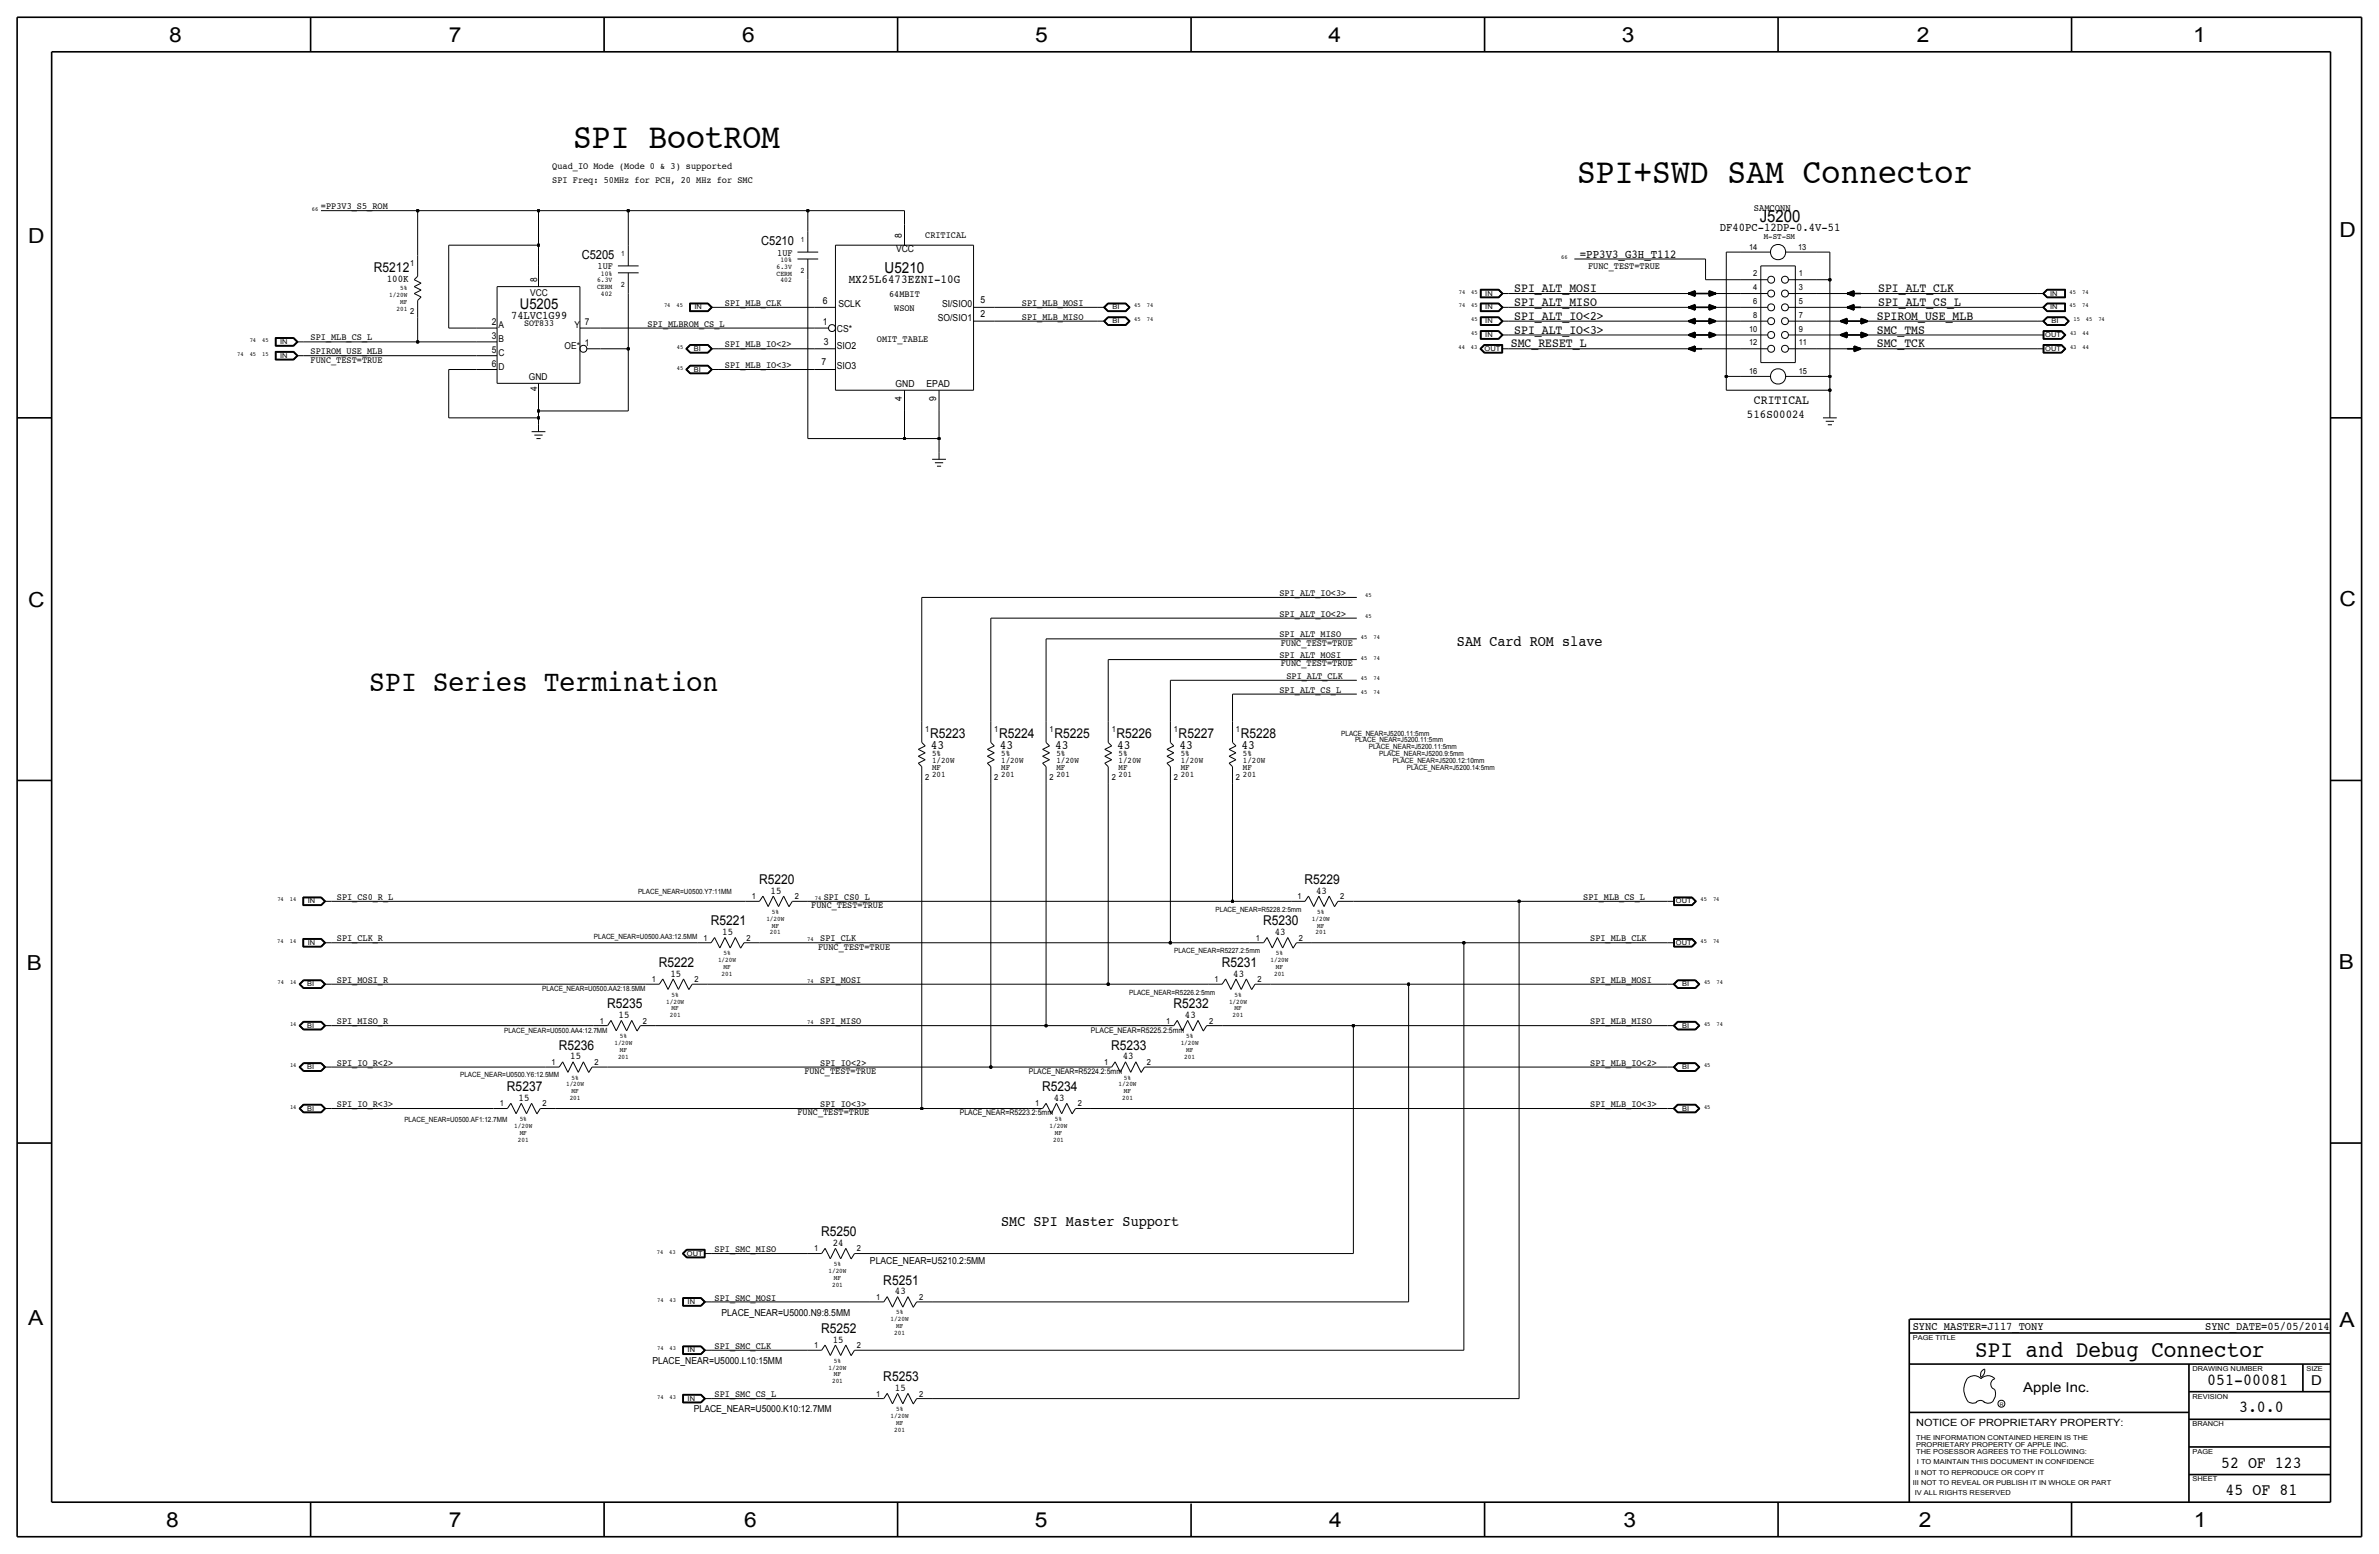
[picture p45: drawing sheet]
<svg xmlns="http://www.w3.org/2000/svg" width="875mm" height="572mm" viewBox="0 0 875 572" stroke-linecap="round" stroke-linejoin="round" font-family="sans-serif">
<defs><g id="words">
<g font-size="12.9">
<text x="210.8" y="54.6">SPI BootROM</text>
<text x="580.1" y="67.3">SPI+SWD SAM Connector</text>
</g>
<text font-size="10.9" x="135.8" y="254">SPI Series Termination</text>
<text font-size="8.6" x="726.5" y="499.1">SPI and Debug Connector</text>
<g font-size="7.6">
<text x="62.2" y="15.5">8</text>
<text x="165" y="15.5">7</text>
<text x="273" y="15.5">6</text>
<text x="380.7" y="15.5">5</text>
<text x="488.6" y="15.5">4</text>
<text x="596.6" y="15.5">3</text>
<text x="705.1" y="15.5">2</text>
<text x="806.7" y="15.5">1</text>
<text x="10.4" y="89.4">D</text>
<text x="860.5" y="87.1">D</text>
<text x="10.4" y="223.3">C</text>
<text x="860.5" y="222.8">C</text>
<text x="9.8" y="356.6">B</text>
<text x="860.2" y="356.4">B</text>
<text x="10.4" y="487.4">A</text>
<text x="860.5" y="488.2">A</text>
<text x="61.2" y="561.6">8</text>
<text x="165" y="561.6">7</text>
<text x="273.8" y="561.6">6</text>
<text x="380.7" y="561.6">5</text>
<text x="488.9" y="561.6">4</text>
<text x="597.1" y="561.6">3</text>
<text x="705.8" y="561.6">2</text>
<text x="806.9" y="561.6">1</text>
</g>
<g font-size="6.2">
<text x="647.3" y="81.5">J5200</text>
<text x="811.9" y="509.3">051-00081</text>
<text x="823.6" y="519.4">3.0.0</text>
<text x="817" y="539.8">52 OF 123</text>
<text x="818.6" y="549.9">45 OF 81</text>
</g>
<g font-size="5.6">
<text x="325.4" y="100.3">U5210</text>
<text x="535.9" y="237.5">SAM Card ROM slave</text>
<text x="368.2" y="450.8">SMC SPI Master Support</text>
</g>
<text font-size="5.4" x="191.2" y="113.7">U5205</text>
<g font-size="5">
<text x="137.5" y="100.1">R5212</text>
<text x="342.1" y="271.5">R5223</text>
<text x="367.5" y="271.5">R5224</text>
<text x="387.8" y="271.5">R5225</text>
<text x="410.7" y="271.5">R5226</text>
<text x="433.5" y="271.5">R5227</text>
<text x="456.4" y="271.5">R5228</text>
<text x="279.2" y="325.1">R5220</text>
<text x="479.8" y="325.1">R5229</text>
<text x="261.4" y="340.4">R5221</text>
<text x="464.6" y="340.4">R5230</text>
<text x="242.4" y="355.6">R5222</text>
<text x="449.4" y="355.6">R5231</text>
<text x="223.3" y="370.8">R5235</text>
<text x="431.6" y="370.8">R5232</text>
<text x="205.5" y="386.1">R5236</text>
<text x="408.7" y="386.1">R5233</text>
<text x="186.5" y="401.3">R5237</text>
<text x="383.3" y="401.3">R5234</text>
<text x="302" y="454.7">R5250</text>
<text x="324.9" y="472.4">R5251</text>
<text x="302" y="490.2">R5252</text>
<text x="324.9" y="508">R5253</text>
<text x="850.1" y="509.3">D</text>
<text x="744.2" y="511.8">Apple Inc.</text>
</g>
<g font-size="4.7">
<text x="557" y="107.4">SPI_ALT_MOSI</text>
<text x="690.8" y="107.4">SPI_ALT_CLK</text>
<text x="557" y="112.5">SPI_ALT_MISO</text>
<text x="690.8" y="112.5">SPI_ALT_CS_L</text>
<text x="557" y="117.6">SPI_ALT_IO&lt;2&gt;</text>
<text x="690.3" y="117.6">SPIROM_USE_MLB</text>
<text x="557" y="122.7">SPI_ALT_IO&lt;3&gt;</text>
<text x="690.3" y="122.7">SMC_TMS</text>
<text x="555.7" y="127.8">SMC_RESET_L</text>
<text x="690.3" y="127.8">SMC_TCK</text>
<text x="645.1" y="148.6">CRITICAL</text>
<text x="342.3" y="275.3">43</text>
<text x="367.7" y="275.3">43</text>
<text x="388.1" y="275.3">43</text>
<text x="410.9" y="275.3">43</text>
<text x="433.8" y="275.3">43</text>
<text x="456.6" y="275.3">43</text>
</g>
<g font-size="4.6">
<text x="214" y="95.3">C5205</text>
<text x="280" y="90.2">C5210</text>
</g>
<text font-size="4.5" x="312.2" y="104.1">MX25L6473EZNI-10G</text>
<g font-size="4.4">
<text x="632.6" y="85.1">DF40PC-12DP-0.4V-51</text>
<text x="581.1" y="94.7">=PP3V3_G3H_T112</text>
<text x="642.6" y="153.7">516S00024</text>
</g>
<g font-size="4.3">
<text x="188" y="117.2">74LVC1G99</text>
<text x="703.5" y="488.9">SYNC_MASTER=J117_TONY</text>
<text x="811.1" y="488.9">SYNC_DATE=05/05/2014</text>
</g>
<g font-size="3.8">
<text x="142.3" y="103.9">100K</text>
<text x="283.4" y="328.7">15</text>
<text x="484.1" y="328.7">43</text>
<text x="265.7" y="343.9">15</text>
<text x="468.9" y="343.9">43</text>
<text x="246.6" y="359.2">15</text>
<text x="453.6" y="359.2">43</text>
<text x="227.6" y="374.4">15</text>
<text x="435.8" y="374.4">43</text>
<text x="209.8" y="389.6">15</text>
<text x="413" y="389.6">43</text>
<text x="190.7" y="404.9">15</text>
<text x="387.6" y="404.9">43</text>
<text x="306.3" y="458.2">24</text>
<text x="329.2" y="476">43</text>
<text x="306.3" y="493.8">15</text>
<text x="329.2" y="511.6">15</text>
</g>
<text font-size="3.7" x="704.8" y="524.5">NOTICE OF PROPRIETARY PROPERTY:</text>
<text font-size="3.6" x="645.1" y="77.5">SAMCONN</text>
<g font-size="3.5">
<text x="203.1" y="62.2">Quad_IO Mode (Mode 0 &amp; 3) supported</text>
<text x="203.1" y="67.3">SPI Freq: 50MHz for PCH, 20 MHz for SMC</text>
<text x="118.1" y="77">=PP3V3_S5_ROM</text>
<text x="331.7" y="87.4" transform="rotate(-90 331.7 87.4)">8</text>
<text x="340.3" y="87.6">CRITICAL</text>
<text x="285.9" y="94">1UF</text>
<text x="329.6" y="92.7">VCC</text>
<text x="219.8" y="99.1">1UF</text>
<text x="584.1" y="99.1">FUNC_TEST=TRUE</text>
<text x="197.6" y="103.6" transform="rotate(-90 197.6 103.6)">8</text>
<text x="195" y="108.7">VCC</text>
<text x="266.7" y="112.5">SPI_MLB_CLK</text>
<text x="302.6" y="111.8">6</text>
<text x="308.4" y="113.1">SCLK</text>
<text x="327" y="109.2">64MBIT</text>
<text x="346.5" y="113">SI/SIO0</text>
<text x="360.6" y="111.5">5</text>
<text x="375.9" y="112.5">SPI_MLB_MOSI</text>
<text x="180.9" y="119.6">2</text>
<text x="192.8" y="120">SOT833</text>
<text x="215.1" y="119.6">7</text>
<text x="302.6" y="119.4">1</text>
<text x="328.9" y="114.3">WSON</text>
<text x="345" y="118.1">SO/SIO1</text>
<text x="360.6" y="116.6">2</text>
<text x="375.9" y="117.6">SPI_MLB_MISO</text>
<text x="114.3" y="125.2">SPI_MLB_CS_L</text>
<text x="180.9" y="124.7">3</text>
<text x="183.3" y="120.7">A</text>
<text x="183.3" y="125.7">B</text>
<text x="211.3" y="120.7">Y</text>
<text x="238.2" y="120.2">SPI_MLBROM_CS_L</text>
<text x="307.8" y="121.9">CS*</text>
<text x="322.5" y="125.7">OMIT_TABLE</text>
<text x="114.3" y="130.3">SPIROM_USE_MLB</text>
<text x="180.9" y="129.8">5</text>
<text x="183.3" y="130.8">C</text>
<text x="207.7" y="128.3">OE*</text>
<text x="215.1" y="127.3">1</text>
<text x="266.6" y="127.8">SPI_MLB_IO&lt;2&gt;</text>
<text x="303" y="126.7">3</text>
<text x="307.8" y="128.3">SIO2</text>
<text x="114.2" y="133.4">FUNC_TEST=TRUE</text>
<text x="180.9" y="134.9">6</text>
<text x="183.3" y="135.9">D</text>
<text x="266.6" y="135.4">SPI_MLB_IO&lt;3&gt;</text>
<text x="302.2" y="134.4">7</text>
<text x="307.8" y="135.9">SIO3</text>
<text x="194.5" y="139.7">GND</text>
<text x="197.6" y="143.7" transform="rotate(-90 197.6 143.7)">4</text>
<text x="329.4" y="142.5">GND</text>
<text x="340.8" y="142.5">EPAD</text>
<text x="331.7" y="147.3" transform="rotate(-90 331.7 147.3)">4</text>
<text x="344.4" y="147.3" transform="rotate(-90 344.4 147.3)">9</text>
<text x="470.6" y="219.2">SPI_ALT_IO&lt;3&gt;</text>
<text x="470.6" y="226.8">SPI_ALT_IO&lt;2&gt;</text>
<text x="470.6" y="234.4">SPI_ALT_MISO</text>
<text x="471.1" y="237.5">FUNC_TEST=TRUE</text>
<text x="470.6" y="242.1">SPI_ALT_MOSI</text>
<text x="471.1" y="245.1">FUNC_TEST=TRUE</text>
<text x="473.2" y="249.7">SPI_ALT_CLK</text>
<text x="470.6" y="254.8">SPI_ALT_CS_L</text>
<text x="123.9" y="331">SPI_CS0_R_L</text>
<text x="298.4" y="334">FUNC_TEST=TRUE</text>
<text x="303" y="331">SPI_CS0_L</text>
<text x="582.4" y="331">SPI_MLB_CS_L</text>
<text x="123.9" y="346.2">SPI_CLK_R</text>
<text x="301.7" y="346.2">SPI_CLK</text>
<text x="584.9" y="346.2">SPI_MLB_CLK</text>
<text x="300.9" y="349.3">FUNC_TEST=TRUE</text>
<text x="123.9" y="361.4">SPI_MOSI_R</text>
<text x="301.7" y="361.4">SPI_MOSI</text>
<text x="584.9" y="361.4">SPI_MLB_MOSI</text>
<text x="123.9" y="376.7">SPI_MISO_R</text>
<text x="301.7" y="376.7">SPI_MISO</text>
<text x="584.9" y="376.7">SPI_MLB_MISO</text>
<text x="123.9" y="391.9">SPI_IO_R&lt;2&gt;</text>
<text x="295.9" y="395">FUNC_TEST=TRUE</text>
<text x="301.7" y="391.9">SPI_IO&lt;2&gt;</text>
<text x="584.9" y="391.9">SPI_MLB_IO&lt;2&gt;</text>
<text x="123.9" y="407.2">SPI_IO_R&lt;3&gt;</text>
<text x="301.7" y="407.2">SPI_IO&lt;3&gt;</text>
<text x="584.9" y="407.2">SPI_MLB_IO&lt;3&gt;</text>
<text x="293.3" y="410.2">FUNC_TEST=TRUE</text>
<text x="262.8" y="460.5">SPI_SMC_MISO</text>
<text x="320" y="464.8">PLACE_NEAR=U5210.2:5MM</text>
<text x="262.8" y="478.3">SPI_SMC_MOSI</text>
<text x="265.4" y="483.9">PLACE_NEAR=U5000.N9:8.5MM</text>
<text x="262.8" y="496.1">SPI_SMC_CLK</text>
<text x="240" y="501.6">PLACE_NEAR=U5000.L10:15MM</text>
<text x="262.8" y="513.8">SPI_SMC_CS_L</text>
<text x="255.2" y="519.4">PLACE_NEAR=U5000.K10:12.7MM</text>
</g>
<g font-size="3.1">
<text x="648.7" y="87.9">M-ST-SM</text>
<text x="643.3" y="91.9">14</text>
<text x="661.4" y="91.9">13</text>
<text x="150.8" y="97.8">1</text>
<text x="644.9" y="101.6">2</text>
<text x="661.6" y="101.6">1</text>
<text x="644.9" y="106.7">4</text>
<text x="661.6" y="106.7">3</text>
<text x="644.9" y="111.8">6</text>
<text x="661.6" y="111.8">5</text>
<text x="150.8" y="115.6">2</text>
<text x="644.9" y="116.8">8</text>
<text x="661.6" y="116.8">7</text>
<text x="643.3" y="121.9">10</text>
<text x="661.6" y="121.9">9</text>
<text x="643.3" y="127">12</text>
<text x="661.6" y="127">11</text>
<text x="643.3" y="137.4">16</text>
<text x="661.6" y="137.7">15</text>
<text x="340.3" y="269.2">1</text>
<text x="365.7" y="269.2">1</text>
<text x="386" y="269.2">1</text>
<text x="408.9" y="269.2">1</text>
<text x="431.7" y="269.2">1</text>
<text x="454.6" y="269.2">1</text>
<text x="342.8" y="280.7">1/20W</text>
<text x="342.8" y="278.1">5%</text>
<text x="368.2" y="280.7">1/20W</text>
<text x="368.2" y="278.1">5%</text>
<text x="388.6" y="280.7">1/20W</text>
<text x="388.6" y="278.1">5%</text>
<text x="411.4" y="280.7">1/20W</text>
<text x="411.4" y="278.1">5%</text>
<text x="434.3" y="280.7">1/20W</text>
<text x="434.3" y="278.1">5%</text>
<text x="457.1" y="280.7">1/20W</text>
<text x="457.1" y="278.1">5%</text>
<text x="340.3" y="287">2</text>
<text x="342.8" y="283.2">MF</text>
<text x="342.8" y="285.8">201</text>
<text x="365.7" y="287">2</text>
<text x="368.2" y="283.2">MF</text>
<text x="368.2" y="285.8">201</text>
<text x="386" y="287">2</text>
<text x="388.6" y="285.8">201</text>
<text x="388.6" y="283.2">MF</text>
<text x="408.9" y="287">2</text>
<text x="411.4" y="285.8">201</text>
<text x="411.4" y="283.2">MF</text>
<text x="431.7" y="287">2</text>
<text x="434.3" y="283.2">MF</text>
<text x="434.3" y="285.8">201</text>
<text x="454.6" y="287">2</text>
<text x="457.1" y="285.8">201</text>
<text x="457.1" y="283.2">MF</text>
<text x="276.5" y="330.7">1</text>
<text x="292.3" y="330.7">2</text>
<text x="477.2" y="330.7">1</text>
<text x="493" y="330.7">2</text>
<text x="258.8" y="345.9">1</text>
<text x="274.5" y="345.9">2</text>
<text x="462" y="345.9">1</text>
<text x="477.7" y="345.9">2</text>
<text x="239.7" y="361.2">1</text>
<text x="255.5" y="361.2">2</text>
<text x="446.7" y="361.2">1</text>
<text x="462.5" y="361.2">2</text>
<text x="220.7" y="376.4">1</text>
<text x="236.4" y="376.4">2</text>
<text x="428.9" y="376.4">1</text>
<text x="444.7" y="376.4">2</text>
<text x="202.9" y="391.7">1</text>
<text x="218.6" y="391.7">2</text>
<text x="406.1" y="391.7">1</text>
<text x="421.8" y="391.7">2</text>
<text x="183.8" y="406.9">1</text>
<text x="199.6" y="406.9">2</text>
<text x="380.7" y="406.9">1</text>
<text x="396.4" y="406.9">2</text>
<text x="299.4" y="460.2">1</text>
<text x="315.2" y="460.2">2</text>
<text x="322.3" y="478">1</text>
<text x="338" y="478">2</text>
<text x="299.4" y="495.8">1</text>
<text x="315.2" y="495.8">2</text>
<text x="322.3" y="513.6">1</text>
<text x="338" y="513.6">2</text>
</g>
<g font-size="2.9">
<text x="401.3" y="379.7">PLACE_NEAR=R5225.2:5mm</text>
<text x="378.4" y="395">PLACE_NEAR=R5224.2:5mm</text>
<text x="353" y="410.2">PLACE_NEAR=R5223.2:5mm</text>
</g>
<g font-size="2.6">
<text x="294.6" y="88.9">1</text>
<text x="228.5" y="94">1</text>
<text x="221" y="101.6">10%</text>
<text x="285.7" y="101.3">CERM</text>
<text x="285.7" y="98.8">6.3V</text>
<text x="287.1" y="96.5">10%</text>
<text x="294.6" y="100.3">2</text>
<text x="219.6" y="103.9">6.3V</text>
<text x="219.6" y="106.4">CERM</text>
<text x="228.5" y="105.4">2</text>
<text x="287.1" y="103.9">402</text>
<text x="221" y="109">402</text>
<text x="493.3" y="270.5">PLACE_NEAR=J5200.11:5mm</text>
<text x="498.4" y="273.1">PLACE_NEAR=J5200.11:5mm</text>
<text x="503.5" y="275.6">PLACE_NEAR=J5200.11:5mm</text>
<text x="507.3" y="278.1">PLACE_NEAR=J5200.9:5mm</text>
<text x="512.3" y="280.7">PLACE_NEAR=J5200.12:10mm</text>
<text x="517.4" y="283.2">PLACE_NEAR=J5200.14:5mm</text>
<text x="234.7" y="328.9">PLACE_NEAR=U0500.Y7:11MM</text>
<text x="447.1" y="335.3">PLACE_NEAR=R5228.2:5mm</text>
<text x="218.5" y="345.4">PLACE_NEAR=U0500.AA3:12.5MM</text>
<text x="431.9" y="350.5">PLACE_NEAR=R5227.2:5mm</text>
<text x="199.4" y="364.5">PLACE_NEAR=U0500.AA2:18.5MM</text>
<text x="415.4" y="365.8">PLACE_NEAR=R5226.2:5mm</text>
<text x="185.4" y="379.7">PLACE_NEAR=U0500.AA4:12.7MM</text>
<text x="169.2" y="396.2">PLACE_NEAR=U0500.Y6:12.5MM</text>
<text x="148.7" y="412.8">PLACE_NEAR=U0500.AF1:12.7MM</text>
</g>
<g font-size="2.5">
<text x="147.2" y="106.7">5%</text>
<text x="143.2" y="109.2">1/20W</text>
<text x="147.2" y="111.8">MF</text>
<text x="255.5" y="113.8">IN</text>
<text x="409.1" y="113.8">BI</text>
<text x="546.3" y="113.8">IN</text>
<text x="546.3" y="108.7">IN</text>
<text x="754.1" y="113.8">IN</text>
<text x="754.1" y="108.7">IN</text>
<text x="145.8" y="114.3">201</text>
<text x="409.1" y="118.9">BI</text>
<text x="546.3" y="118.9">IN</text>
<text x="754.6" y="118.9">BI</text>
<text x="546.3" y="124">IN</text>
<text x="752.3" y="124">OUT</text>
<text x="103.1" y="131.6">IN</text>
<text x="103.1" y="126.5">IN</text>
<text x="255.2" y="129">BI</text>
<text x="546" y="129">OUT</text>
<text x="752.3" y="129">OUT</text>
<text x="255.2" y="136.7">BI</text>
<text x="113.2" y="332.2">IN</text>
<text x="616.4" y="332.2">OUT</text>
<text x="281.9" y="338.6">1/20W</text>
<text x="283.9" y="341.1">MF</text>
<text x="283.9" y="336">5%</text>
<text x="482.5" y="338.6">1/20W</text>
<text x="484.5" y="336">5%</text>
<text x="484.5" y="341.1">MF</text>
<text x="113.2" y="347.5">IN</text>
<text x="283.2" y="343.7">201</text>
<text x="483.9" y="343.7">201</text>
<text x="616.4" y="347.5">OUT</text>
<text x="264.1" y="353.8">1/20W</text>
<text x="266.1" y="351.3">5%</text>
<text x="467.3" y="353.8">1/20W</text>
<text x="469.3" y="351.3">5%</text>
<text x="265.4" y="358.9">201</text>
<text x="266.1" y="356.4">MF</text>
<text x="468.6" y="358.9">201</text>
<text x="469.3" y="356.4">MF</text>
<text x="113" y="362.7">BI</text>
<text x="618.7" y="362.7">BI</text>
<text x="245" y="369.1">1/20W</text>
<text x="247" y="371.6">MF</text>
<text x="247" y="366.5">5%</text>
<text x="452.1" y="369.1">1/20W</text>
<text x="454" y="371.6">MF</text>
<text x="454" y="366.5">5%</text>
<text x="113" y="378">BI</text>
<text x="246.4" y="374.1">201</text>
<text x="453.4" y="374.1">201</text>
<text x="618.7" y="378">BI</text>
<text x="228" y="381.8">5%</text>
<text x="436.3" y="381.8">5%</text>
<text x="226" y="384.3">1/20W</text>
<text x="227.3" y="389.4">201</text>
<text x="228" y="386.8">MF</text>
<text x="434.3" y="384.3">1/20W</text>
<text x="435.6" y="389.4">201</text>
<text x="436.3" y="386.8">MF</text>
<text x="113" y="393.2">BI</text>
<text x="618.7" y="393.2">BI</text>
<text x="208.2" y="399.5">1/20W</text>
<text x="210.2" y="397">5%</text>
<text x="411.4" y="399.5">1/20W</text>
<text x="413.4" y="397">5%</text>
<text x="209.5" y="404.6">201</text>
<text x="210.2" y="402.1">MF</text>
<text x="412.7" y="404.6">201</text>
<text x="413.4" y="402.1">MF</text>
<text x="113" y="408.4">BI</text>
<text x="191.2" y="412.2">5%</text>
<text x="388" y="412.2">5%</text>
<text x="618.7" y="408.4">BI</text>
<text x="189.2" y="414.8">1/20W</text>
<text x="190.5" y="419.9">201</text>
<text x="191.2" y="417.3">MF</text>
<text x="386" y="414.8">1/20W</text>
<text x="387.3" y="419.9">201</text>
<text x="388" y="417.3">MF</text>
<text x="252.7" y="461.8">OUT</text>
<text x="306.7" y="465.6">5%</text>
<text x="304.7" y="468.1">1/20W</text>
<text x="306.1" y="473.2">201</text>
<text x="306.7" y="470.7">MF</text>
<text x="252.9" y="479.6">IN</text>
<text x="327.6" y="485.9">1/20W</text>
<text x="329.6" y="483.4">5%</text>
<text x="328.9" y="491">201</text>
<text x="329.6" y="488.4">MF</text>
<text x="252.9" y="497.3">IN</text>
<text x="703.5" y="492.8">PAGE TITLE</text>
<text x="304.7" y="503.7">1/20W</text>
<text x="306.7" y="501.1">5%</text>
<text x="306.1" y="508.8">201</text>
<text x="306.7" y="506.2">MF</text>
<text x="806.4" y="504.2">DRAWING NUMBER</text>
<text x="848.3" y="504.2">SIZE</text>
<text x="252.9" y="515.1">IN</text>
<text x="806.4" y="514.4">REVISION</text>
<text x="327.6" y="521.5">1/20W</text>
<text x="329.6" y="518.9">5%</text>
<text x="328.9" y="526.5">201</text>
<text x="329.6" y="524">MF</text>
<text x="806.4" y="524.5">BRANCH</text>
<text x="704.8" y="532.1">PROPRIETARY PROPERTY OF APPLE INC.</text>
<text x="704.8" y="529.6">THE INFORMATION CONTAINED HEREIN IS THE</text>
<text x="704.8" y="534.7">THE POSESSOR AGREES TO THE FOLLOWING:</text>
<text x="705.1" y="538.5">I TO MAINTAIN THIS DOCUMENT IN CONFIDENCE</text>
<text x="806.4" y="534.7">PAGE</text>
<text x="704.3" y="542.3">II NOT TO REPRODUCE OR COPY IT</text>
<text x="806.4" y="544.8">SHEET</text>
<text x="703.5" y="546.1">III NOT TO REVEAL OR PUBLISH IT IN WHOLE OR PART</text>
<text x="704.3" y="549.9">IV ALL RIGHTS RESERVED</text>
</g>
<g font-size="2.3">
<text x="114.8" y="77.5">66</text>
<text x="574.2" y="95.3">66</text>
<text x="536.6" y="107.9">74</text>
<text x="541.2" y="107.9">45</text>
<text x="761.2" y="108">45</text>
<text x="765.8" y="108">74</text>
<text x="244.2" y="113">74</text>
<text x="248.8" y="113">45</text>
<text x="417.2" y="113">45</text>
<text x="421.8" y="113">74</text>
<text x="536.6" y="113">74</text>
<text x="541.2" y="113">45</text>
<text x="761.2" y="113">45</text>
<text x="765.8" y="113">74</text>
<text x="417.2" y="118.1">45</text>
<text x="421.8" y="118.1">74</text>
<text x="541.2" y="118.1">45</text>
<text x="762.7" y="118.1">15</text>
<text x="767.2" y="118.1">45</text>
<text x="771.8" y="118.1">74</text>
<text x="91.8" y="125.7">74</text>
<text x="96.4" y="125.7">45</text>
<text x="541.2" y="123.2">45</text>
<text x="761.4" y="123.2">43</text>
<text x="766" y="123.2">44</text>
<text x="87.3" y="130.8">74</text>
<text x="91.8" y="130.8">45</text>
<text x="96.4" y="130.8">15</text>
<text x="248.9" y="128.3">45</text>
<text x="536.4" y="128.3">44</text>
<text x="541" y="128.3">43</text>
<text x="761.4" y="128.3">43</text>
<text x="766" y="128.3">44</text>
<text x="248.9" y="135.9">45</text>
<text x="502.1" y="219.7">45</text>
<text x="502.1" y="227.3">45</text>
<text x="500.6" y="235">45</text>
<text x="505.2" y="235">74</text>
<text x="500.6" y="242.6">45</text>
<text x="505.2" y="242.6">74</text>
<text x="500.6" y="250.2">45</text>
<text x="505.2" y="250.2">74</text>
<text x="500.6" y="255.3">45</text>
<text x="505.2" y="255.3">74</text>
<text x="102" y="331.5">74</text>
<text x="106.6" y="331.5">14</text>
<text x="299.7" y="331">74</text>
<text x="625.5" y="331.5">45</text>
<text x="630.1" y="331.5">74</text>
<text x="102" y="346.7">74</text>
<text x="106.6" y="346.7">14</text>
<text x="296.9" y="346.2">74</text>
<text x="625.5" y="346.7">45</text>
<text x="630.1" y="346.7">74</text>
<text x="102.1" y="361.9">74</text>
<text x="106.7" y="361.9">14</text>
<text x="296.9" y="361.4">74</text>
<text x="626.8" y="361.9">45</text>
<text x="631.3" y="361.9">74</text>
<text x="106.7" y="377.2">14</text>
<text x="296.9" y="376.7">74</text>
<text x="626.8" y="377.2">45</text>
<text x="631.3" y="377.2">74</text>
<text x="106.7" y="392.4">14</text>
<text x="626.8" y="392.4">45</text>
<text x="106.7" y="407.7">14</text>
<text x="626.8" y="407.7">45</text>
<text x="241.6" y="461">74</text>
<text x="246.1" y="461">43</text>
<text x="241.7" y="478.8">74</text>
<text x="246.3" y="478.8">43</text>
<text x="241.7" y="496.6">74</text>
<text x="246.3" y="496.6">43</text>
<text x="241.7" y="514.4">74</text>
<text x="246.3" y="514.4">43</text>
</g>
<text font-size="1.8" x="735.5" y="516.9">R</text>
</g></defs>
<g fill="none" stroke="#000" stroke-width=".37">
<path d="M118.1 77.5h35.5zM153.6 77.5h44.5zM153.6 77.5v16.5zM198.1 77.5v12.7zM198.1 77.5h33zM231.1 77.5h66zM231.1 77.5v12.7zM297.1 77.5v7.6zM297.1 77.5h35.6zM332.7 77.5v5.1zM153.6 94v7.6zM165 90.2v30.5z"/>
<path d="M165 90.2h33.1zM198.1 90.2v7.6zM198.1 97.8v7.6zM227.3 97.8h7.6zM231.1 90.2v7.6zM293.3 95.3h7.6zM293.3 92.7h7.6zM297.1 85.1v7.6zM297.1 95.2v7.7zM307.3 90.2h50.8zM307.3 90.2v53.3zM332.7 82.6v7.6z"/>
<path d="M358.1 90.2v53.3zM579.1 95.3h48.2zM627.3 95.2v7.7zM634.9 92.7v45.7zM634.9 92.7h5.1zM640 92.7h11.2zM647.6 97.8v35.5zM647.6 97.8h12.7zM656.8 92.7h11.2zM660.3 97.8v35.5zM668 92.7h5zM673 92.7v10.2z"/>
<path d="M152.3 102.9l1.3-1.3zM152.3 102.9l2.6 1.2zM152.3 108l2.6 1.2zM152.3 105.4l2.6 1.3zM152.3 108l2.6-1.3zM152.3 105.4l2.6-1.3zM153.6 116.8v8.9zM153.6 110.5v6.3zM154.9 109.2l-1.3 1.3zM182.8 105.4v35.6zM182.8 105.4h30.5zM213.3 105.4v35.6z"/>
<path d="M227.3 100.3h7.6zM231.1 107.9v20.4zM231.1 100.3v7.7zM253.6 111.5v3.1zM253.6 114.6h6.9zM253.6 111.5h6.9zM253.7 111.6h6.7zM253.7 111.6v2.9zM253.7 114.5h6.7zM253.8 111.7v2.7zM253.8 114.4h6.5zM253.8 111.7h6.5z"/>
<path d="M253.9 111.8h6.4zM253.9 111.8v2.5zM253.9 114.3h6.4zM260.3 111.8l1.3 1.2zM260.3 114.3l1.3-1.3zM260.3 114.4l1.4-1.4zM260.4 111.7l1.3 1.3zM260.4 114.5l1.5-1.5zM260.4 111.6l1.5 1.4zM260.5 111.5l1.5 1.5zM260.5 114.6l1.5-1.6zM261.6 113h2.5z"/>
<path d="M264.1 113h35.6zM297.1 102.9v58.4zM299.7 113h7.6zM358.1 118.1h7.6zM358.1 113h7.6zM365.7 118.1h38.1zM365.7 113h38.1zM403.8 118.1h2.5zM403.8 113h2.5zM405.9 118.1l1.6 1.6zM405.9 113l1.6 1.6zM405.9 118.1l1.6-1.6z"/>
<path d="M405.9 113l1.6-1.5zM406 118.1l1.5-1.5zM406 113l1.5-1.4zM406 118.1l1.5 1.5zM406 113l1.5 1.5zM406.2 118.1l1.4-1.4zM406.2 113l1.4-1.3zM406.2 118.1l1.4 1.4zM406.2 113l1.4 1.4zM406.3 118.1l1.3-1.3zM406.3 113l1.3-1.2zM406.3 118.1l1.3 1.3z"/>
<path d="M406.3 113l1.3 1.3zM407.5 116.5h6.6zM407.5 111.5h6.6zM407.5 119.7h6.6zM407.5 114.6h6.6zM407.5 119.6h6.6zM407.5 114.5h6.6zM407.5 116.6h6.6zM407.5 111.6h6.6zM407.6 116.7h6.4zM407.6 111.7h6.4zM407.6 119.5h6.4z"/>
<path d="M407.6 114.4h6.4zM407.6 116.8h6.4zM407.6 111.8h6.4zM407.6 119.4h6.4zM407.6 114.3h6.4zM414 116.8l1.2 1.3zM414 111.8l1.2 1.2zM414 119.4l1.2-1.3zM414 114.3l1.2-1.3zM414 119.5l1.4-1.4zM414 114.4l1.4-1.4zM414 116.7l1.4 1.4z"/>
<path d="M414 111.7l1.4 1.3zM414.1 119.6l1.4-1.5zM414.1 114.5l1.4-1.5zM414.1 116.6l1.4 1.5zM414.1 111.6l1.4 1.4zM414.1 119.7l1.6-1.6zM414.1 114.6l1.6-1.6zM414.1 116.5l1.6 1.6zM414.1 111.5l1.6 1.5zM544.5 116.5v3.2zM544.5 119.7h6.8zM544.5 111.5v3.1z"/>
<path d="M544.5 114.6h6.8zM544.5 106.4v3.1zM544.5 109.5h6.8zM544.5 116.5h6.8zM544.5 111.5h6.8zM544.5 106.4h6.8zM544.6 116.6h6.6zM544.6 111.6h6.6zM544.6 106.5h6.6zM544.6 116.6v3zM544.6 119.6h6.6zM544.6 111.6v2.9z"/>
<path d="M544.6 114.5h6.6zM544.6 106.5v2.9zM544.6 109.4h6.6zM544.7 116.7v2.8zM544.7 119.5h6.5zM544.7 111.7v2.7zM544.7 114.4h6.5zM544.7 106.6v2.7zM544.7 109.3h6.5zM544.7 116.7h6.5zM544.7 111.7h6.5zM544.7 106.6h6.5z"/>
<path d="M544.8 116.8h6.3zM544.8 116.8v2.6zM544.8 119.4h6.3zM544.8 111.8h6.3zM544.8 111.8v2.5zM544.8 114.3h6.3zM544.8 106.7h6.3zM544.8 106.7v2.5zM544.8 109.2h6.3zM551.1 116.8l1.3 1.3zM551.1 111.8l1.3 1.2zM551.1 106.7l1.3 1.3z"/>
<path d="M551.1 119.4l1.3-1.3zM551.1 114.3l1.3-1.3zM551.1 109.2l1.3-1.3zM551.2 116.7l1.4 1.4zM551.2 111.7l1.4 1.3zM551.2 106.6l1.4 1.4zM551.2 109.3l1.4-1.4zM551.2 119.6l1.5-1.5zM551.2 114.5l1.5-1.5zM551.2 109.4l1.5-1.4zM551.2 116.6l1.5 1.5zM551.2 111.6l1.5 1.4z"/>
<path d="M551.2 106.5l1.5 1.5zM551.3 116.5l1.6 1.6zM551.3 111.5l1.6 1.5zM551.3 106.4l1.6 1.6zM551.3 119.7l1.6-1.6zM552.4 118.1h2.5zM552.4 113h2.5zM552.4 108h2.5zM552.6 118.1l-1.4 1.4zM552.6 113l-1.4 1.4zM552.9 113l-1.6 1.6zM552.9 107.9l-1.6 1.6z"/>
<path d="M554.9 108h85.1zM554.9 113h85.1zM554.9 118.1h85.1zM627.3 102.9h12.7zM640 108h10.2zM640 118.1h10.2zM640 113h10.2zM640 102.9h10.2zM657.8 118.1h10.2zM657.8 113h10.2zM657.8 108h10.2zM657.8 102.9h10.2z"/>
<path d="M668 108h81.2zM668 118.1h81.2zM668 113h81.2zM668 102.9h5zM673 102.9v35.5zM749.2 118.1h2.6zM749.2 113h2.6zM749.2 108h2.6zM751.3 118.1l1.6-1.6zM751.3 113l1.6-1.5zM751.3 108l1.6-1.6zM751.3 118.1l1.6 1.6z"/>
<path d="M751.3 113l1.6 1.6zM751.3 107.9l1.6 1.6zM751.5 118.1l1.5-1.5zM751.5 113l1.5-1.4zM751.5 108l1.5-1.5zM751.5 118.1l1.5 1.5zM751.5 113l1.5 1.5zM751.5 108l1.5 1.4zM751.6 118.1l1.4 1.4zM751.6 113l1.4 1.4zM751.6 107.9l1.4 1.4zM751.6 118.1l1.4-1.4z"/>
<path d="M751.6 108l1.4-1.4zM751.8 118.1l1.3-1.3zM751.8 113l1.3-1.2zM751.8 108l1.3-1.3zM751.8 118.1l1.3 1.3zM751.8 113l1.3 1.3zM751.8 107.9l1.3 1.3zM752.9 116.5h6.7zM752.9 114.6h6.8zM752.9 109.5h6.8zM752.9 119.7h6.7zM752.9 111.5h6.8z"/>
<path d="M752.9 106.4h6.8zM753 119.6h6.5zM753 111.6h6.6zM753 106.5h6.6zM753 114.5h6.6zM753 109.4h6.6zM753 116.6h6.5zM753 119.5h6.5zM753 111.7h6.5zM753 106.6h6.5zM753 111.7l-1.4 1.3zM753 116.7h6.5z"/>
<path d="M753 114.4h6.5zM753 109.3h6.5zM753.1 119.4h6.3zM753.1 116.8h6.3zM753.1 111.8h6.3zM753.1 114.3h6.3zM753.1 106.7h6.3zM753.1 109.2h6.3zM759.4 119.4l1.3-1.3zM759.4 111.8v2.5zM759.4 106.7v2.5zM759.4 116.8l1.3 1.3z"/>
<path d="M759.5 116.7l1.3 1.4zM759.5 119.5l1.3-1.4zM759.5 119.6l1.5-1.5zM759.5 111.7v2.7zM759.5 106.6v2.7zM759.5 116.6l1.5 1.5zM759.6 119.7l1.5-1.6zM759.6 116.5l1.5 1.6zM759.6 111.6v2.9zM759.6 106.5v2.9zM759.7 111.5v3.1zM759.7 106.4v3.1z"/>
<path d="M101.2 129.2h6.9zM101.2 124.2h6.9zM101.2 129.2v3.2zM101.2 132.4h6.9zM101.2 124.2v3.1zM101.2 127.3h6.9zM101.3 129.3v3zM101.3 132.3h6.7zM101.3 124.3v2.9zM101.3 127.2h6.7zM101.3 129.3h6.7zM101.3 124.3h6.7z"/>
<path d="M101.4 129.4v2.8zM101.4 132.2h6.5zM101.4 124.4v2.7zM101.4 127.1h6.5zM101.4 129.4h6.5zM101.4 124.4h6.5zM101.5 129.5h6.4zM101.5 129.5v2.6zM101.5 132.1h6.4zM101.5 124.5h6.4zM101.5 124.5v2.5zM101.5 127h6.4z"/>
<path d="M107.9 132.1l1.3-1.3zM107.9 127l1.3-1.3zM107.9 129.5l1.3 1.3zM107.9 124.5l1.3 1.2zM107.9 132.2l1.4-1.4zM107.9 127.1l1.4-1.4zM108 129.4l1.3 1.4zM108 124.4l1.3 1.3zM108 129.3l1.5 1.5zM108 124.3l1.5 1.4zM108 132.3l1.5-1.5zM108 127.2l1.5-1.5z"/>
<path d="M108.1 132.4l1.5-1.6zM108.1 127.3l1.5-1.6zM108.1 129.2l1.5 1.6zM108.1 124.2l1.5 1.5zM109.2 130.8h2.5zM109.2 125.7h2.5zM111.7 125.7h41.9zM111.7 130.8h63.5zM153.6 125.7h21.6zM165 135.9v17.8zM165 120.7h10.2zM165 135.9h10.2z"/>
<path d="M175.2 125.7h7.6zM175.2 120.7h7.6zM175.2 130.8h7.6zM175.2 135.9h7.6zM213.3 120.7h7.6zM215.9 128.3h5zM220.9 120.7h78.8zM220.9 128.3h10.2zM231.1 128.3v22.8zM252.2 135.9l1.6 1.6zM252.2 128.3l1.6 1.5zM252.2 135.9l1.6-1.6z"/>
<path d="M252.2 128.3l1.6-1.6zM252.4 135.9l1.4 1.5zM252.4 128.3l1.4 1.4zM252.4 135.9l1.4-1.5zM252.4 128.3l1.4-1.5zM252.5 135.9l1.4-1.4zM252.5 128.3l1.4-1.4zM252.5 135.9l1.4 1.4zM252.5 128.3l1.4 1.3zM252.7 135.9l1.2-1.3zM252.7 128.3l1.2-1.3zM252.7 135.9l1.2 1.3z"/>
<path d="M252.7 128.3l1.2 1.2zM253.8 137.5h6.7zM253.8 129.8h6.7zM253.8 134.3h6.7zM253.8 126.7h6.7zM253.8 134.4h6.6zM253.8 126.8h6.6zM253.8 137.4h6.6zM253.8 129.7h6.6zM253.9 137.3h6.4zM253.9 129.6h6.4zM253.9 134.5h6.4z"/>
<path d="M253.9 126.9h6.4zM253.9 137.2h6.4zM253.9 134.6h6.4zM253.9 129.5h6.4zM253.9 127h6.4zM260.3 134.6l1.3 1.3zM260.3 127l1.3 1.3zM260.3 129.5l1.3-1.2zM260.3 137.3l1.4-1.4zM260.3 129.6l1.4-1.3zM260.4 134.5l1.3 1.4zM260.4 126.9l1.3 1.4z"/>
<path d="M260.4 137.4l1.5-1.5zM260.4 129.7l1.5-1.4zM260.4 134.4l1.5 1.5zM260.4 126.8l1.5 1.5zM260.5 134.3l1.5 1.6zM260.5 126.7l1.5 1.6zM260.5 137.5l1.5-1.6zM260.5 129.8l1.5-1.5zM261.6 135.9h2.5zM261.6 128.3h2.5zM261.6 135.9l-1.3 1.3zM264.1 128.3h35.6z"/>
<path d="M264.1 135.9h35.6zM299.7 120.7h5zM299.7 135.9h7.6zM299.7 128.3h7.6zM544.3 128.3l1.6 1.5zM544.3 128.3l1.6-1.6zM544.5 128.3l1.4-1.5zM544.5 121.6v3.2zM544.5 124.8h6.8zM544.5 121.6h6.8zM544.5 128.3l1.4 1.4zM544.6 121.7h6.6z"/>
<path d="M544.6 121.7v3zM544.6 124.7h6.6zM544.6 128.3l1.4-1.4zM544.6 128.3l1.4 1.3zM544.7 121.8v2.8zM544.7 124.6h6.5zM544.7 121.8h6.5zM544.8 128.3l1.2 1.2zM544.8 128.3l1.2-1.3zM544.8 121.9h6.3zM544.8 121.9v2.6zM544.8 124.5h6.3z"/>
<path d="M545.9 126.7h6.8zM545.9 129.8h6.8zM545.9 126.8h6.7zM545.9 129.7h6.7zM546 126.9h6.5zM546 129.6h6.5zM546 129.5h6.4zM546 127h6.4zM551.1 121.9l1.3 1.3zM551.1 124.5l1.3-1.3zM551.2 121.8l1.4 1.4zM551.2 124.6l1.4-1.4z"/>
<path d="M551.2 124.7l1.5-1.5zM551.2 121.7l1.5 1.5zM551.3 121.6l1.6 1.6zM551.3 124.8l1.6-1.6zM552.4 127v2.5zM552.4 128.3h2.5zM552.4 123.2h2.5zM552.5 126.9v2.7zM552.6 126.8v2.9zM552.7 126.7v3.1zM554.9 128.3h85.1zM554.9 123.2h85.1z"/>
<path d="M634.9 138.4v5.1zM634.9 138.4h5.1zM640 138.4h11.2zM640 128.3h10.2zM640 123.2h10.2zM647.6 133.4h12.7zM656.8 138.4h11.2zM657.8 123.2h10.2zM657.8 128.3h10.2zM668 138.4h5zM668 123.2h81.2zM668 128.3h81.2z"/>
<path d="M673 138.4v5.1zM749.2 128.3h2.6zM749.2 123.2h2.6zM751.5 129.8h6.8zM751.5 126.7v3.1zM751.5 124.8h6.8zM751.5 121.6v3.2zM751.5 126.7h6.8zM751.5 121.6h6.8zM751.6 126.8v2.9zM751.6 129.7h6.6zM751.6 121.7v3z"/>
<path d="M751.6 124.7h6.6zM751.6 126.8h6.6zM751.6 121.7h6.6zM751.7 126.9h6.5zM751.7 121.8h6.5zM751.7 126.9v2.7zM751.7 129.6h6.5zM751.7 121.8v2.8zM751.7 124.6h6.5zM751.8 127h6.3zM751.8 121.9h6.3zM751.8 127v2.5z"/>
<path d="M751.8 129.5h6.3zM751.8 121.9v2.6zM751.8 124.5h6.3zM758.1 129.5l1.3-1.2zM758.1 124.5l1.3-1.3zM758.1 127l1.3 1.3zM758.1 121.9l1.3 1.3zM758.2 126.9l1.4 1.4zM758.2 121.8l1.4 1.4zM758.2 124.6l1.4-1.4zM758.2 129.7l1.5-1.4zM758.2 124.7l1.5-1.5z"/>
<path d="M758.2 126.8l1.5 1.5zM758.2 121.7l1.5 1.5zM758.3 126.7l1.6 1.6zM758.3 121.6l1.6 1.6zM758.3 124.8l1.6-1.6zM759.6 128.3l-1.4 1.3zM759.9 128.3l-1.6 1.5zM165 153.7h33.1zM182.8 141h30.5zM195.5 158.8h5.1zM198.1 151.1h33zM198.1 148.6v2.5z"/>
<path d="M198.1 151.1v2.6zM198.1 153.7v2.5zM198.1 156.2v2.6zM198.1 141v7.6zM307.3 143.5h50.8zM332.7 151.1v10.2zM332.7 143.5v7.6zM345.4 151.1v10.2zM345.4 143.5v7.6zM634.9 143.5h38.1zM670.5 153.7h5.1zM671.5 154.9h3.1z"/>
<path d="M672.3 156.2h1.5zM673 143.5v7.6zM673 151.1v2.6zM196.5 160h3.1zM197.3 161.3h1.5zM297.1 161.3h35.6zM332.7 161.3h12.7zM342.8 168.9h5.1zM343.9 170.2h3zM344.6 171.5h1.6zM345.4 161.3v5.1zM345.4 166.4v2.5z"/>
<path d="M339 219.7h160.1zM339 219.7v45.7zM364.4 227.3v38.1zM364.4 227.3h134.7zM384.8 235v30.4zM384.8 235h114.3zM407.6 242.6h91.5zM407.6 242.6v22.8zM430.5 250.2v15.2zM430.5 250.2h68.6zM453.3 255.3v10.1zM453.3 255.3h45.8z"/>
<path d="M337.8 278.1l2.5 1.3zM337.8 275.6l2.5 1.3zM337.8 275.6l2.5-1.3zM337.8 278.1l2.5-1.2zM339 273l1.3 1.3zM339 265.4v7.7zM363.2 275.6l2.5-1.3zM363.2 278.1l2.5-1.2zM363.2 278.1l2.5 1.3zM363.2 275.6l2.5 1.3zM364.4 273l1.3 1.3zM364.4 265.4v7.7z"/>
<path d="M383.5 275.6l2.5-1.3zM383.5 278.1l2.5-1.2zM383.5 278.1l2.5 1.3zM383.5 275.6l2.5 1.3zM384.8 273l1.2 1.3zM384.8 265.4v7.7zM406.3 278.1l2.6 1.3zM406.3 275.6l2.6 1.3zM406.3 275.6l2.6-1.3zM406.3 278.1l2.6-1.2zM407.6 273l1.3 1.3zM407.6 265.4v7.7z"/>
<path d="M429.2 275.6l2.5-1.3zM429.2 278.1l2.5-1.2zM429.2 278.1l2.5 1.3zM429.2 275.6l2.5 1.3zM430.5 273l1.2 1.3zM430.5 265.4v7.7zM452.1 275.6l2.5-1.3zM452.1 278.1l2.5-1.2zM452.1 278.1l2.5 1.3zM452.1 275.6l2.5 1.3zM453.3 273l1.3 1.3zM453.3 265.4v7.7z"/>
<path d="M337.8 280.7l1.2 1.2zM337.8 280.7l2.5-1.3zM339 288.3v119.4zM339 281.9v6.4zM363.2 280.7l2.5-1.3zM363.2 280.7l1.2 1.2zM364.4 288.3v104.1zM364.4 281.9v6.4zM383.5 280.7l2.5-1.3zM383.5 280.7l1.3 1.2zM384.8 288.3v88.9zM384.8 281.9v6.4z"/>
<path d="M406.3 280.7l1.3 1.2zM406.3 280.7l2.6-1.3zM407.6 288.3v73.7zM407.6 281.9v6.4zM429.2 280.7l2.5-1.3zM429.2 280.7l1.3 1.2zM430.5 288.3v58.4zM430.5 281.9v6.4zM452.1 280.7l2.5-1.3zM452.1 280.7l1.2 1.2zM453.3 288.3v43.2zM453.3 281.9v6.4z"/>
<path d="M111.4 329.9v3.1zM111.4 333h6.8zM111.4 329.9h6.8zM111.5 330v2.9zM111.5 332.9h6.7zM111.5 330h6.7zM111.6 330.1h6.5zM111.6 330.1v2.7zM111.6 332.8h6.5zM111.7 330.2v2.5zM111.7 332.7h6.4zM111.7 330.2h6.4z"/>
<path d="M118.1 332.7l1.2-1.2zM118.1 330.2l1.2 1.3zM118.1 330.1l1.4 1.4zM118.2 330l1.4 1.5zM118.2 332.9l1.4-1.4zM118.2 329.9l1.6 1.6zM118.2 333l1.6-1.5zM119.3 331.5h2.6zM119.5 331.5l-1.4 1.3zM121.9 331.5h152.4zM274.3 331.5h5zM280.6 329.5l1.9 3.9z"/>
<path d="M280.6 329.5l-1.3 2zM284.4 329.5l-1.9 3.9zM284.4 329.5l2 3.9zM288.2 329.5l-1.8 3.9zM288.2 329.5l2 3.9zM291.4 331.5h5.7zM291.4 331.5l-1.2 2zM297.1 331.5h156.2zM453.3 331.5h21.6zM474.9 331.5h5.1zM481.3 329.5l1.9 3.9zM481.3 329.5l-1.3 2z"/>
<path d="M485.1 329.5l-1.9 3.9zM485.1 329.5l1.9 3.9zM488.9 329.5l-1.9 3.9zM488.9 329.5l1.9 3.9zM492.1 331.5h5.7zM492.1 331.5l-1.3 2zM497.8 331.5h60.9zM558.7 331.5v182.9zM558.7 331.5h54.7zM613.4 331.5h2.5zM615.6 333h6.8zM615.6 329.9v3.1z"/>
<path d="M615.6 329.9h6.8zM615.7 330v2.9zM615.7 332.9h6.7zM615.7 330h6.7zM615.8 330.1v2.7zM615.8 332.8h6.5zM615.8 330.1h6.5zM615.9 330.2h6.3zM615.9 330.2v2.5zM615.9 332.7h6.3zM622.2 332.7l1.3-1.2zM622.2 330.2l1.3 1.3z"/>
<path d="M622.3 330.1l1.4 1.4zM622.3 332.8l1.4-1.3zM622.4 330l1.4 1.5zM622.4 332.9l1.4-1.4zM622.4 329.9l1.6 1.6zM622.4 333l1.6-1.5zM111.4 345.1v3.2zM111.4 348.3h6.8zM111.4 345.1h6.8zM111.5 345.2v3zM111.5 348.2h6.7zM111.5 345.2h6.7z"/>
<path d="M111.6 345.3h6.5zM111.6 345.3v2.8zM111.6 348.1h6.5zM111.7 345.4v2.6zM111.7 348h6.4zM111.7 345.4h6.4zM118.1 348l1.2-1.3zM118.1 345.4l1.2 1.3zM118.1 345.3l1.4 1.4zM118.2 345.2l1.4 1.5zM118.2 348.2l1.4-1.5zM118.2 345.1l1.6 1.6z"/>
<path d="M118.2 348.3l1.6-1.6zM119.3 346.7h2.6zM119.5 346.7l-1.4 1.4zM121.9 346.7h134.6zM256.5 346.7h5.1zM262.8 344.8l-1.2 1.9zM262.8 344.8l2 3.8zM266.6 344.8l-1.8 3.8zM266.6 344.8l2 3.8zM270.5 344.8l-1.9 3.8zM270.5 344.8l1.9 3.8zM273.7 346.7l-1.3 2z"/>
<path d="M273.7 346.7h5.6zM279.3 346.7h151.2zM430.5 346.7h29.2zM459.7 346.7h5.1zM466 344.8l2 3.8zM466 344.8l-1.2 1.9zM469.8 344.8l-1.8 3.8zM469.8 344.8l2 3.8zM473.7 344.8l-1.9 3.8zM473.7 344.8l1.9 3.8zM476.9 346.7h5.6zM476.9 346.7l-1.3 2z"/>
<path d="M482.5 346.7h55.9zM538.4 346.7v149.9zM538.4 346.7h75zM613.4 346.7h2.5zM615.6 348.3h6.8zM615.6 345.1v3.2zM615.6 345.1h6.8zM615.7 345.2v3zM615.7 348.2h6.7zM615.7 345.2h6.7zM615.8 345.3v2.8zM615.8 348.1h6.5z"/>
<path d="M615.8 345.3h6.5zM615.9 345.4h6.3zM615.9 345.4v2.6zM615.9 348h6.3zM622.2 348l1.3-1.3zM622.2 345.4l1.3 1.3zM622.3 345.3l1.4 1.4zM622.3 348.1l1.4-1.4zM622.4 345.2l1.4 1.5zM622.4 348.2l1.4-1.5zM622.4 345.1l1.6 1.6zM622.4 348.3l1.6-1.6z"/>
<path d="M110 377.2l1.6 1.6zM110 361.9l1.6 1.6zM110 377.2l1.6-1.6zM110 362l1.6-1.6zM110.1 377.2l1.5-1.5zM110.1 362l1.5-1.5zM110.1 377.2l1.5 1.5zM110.1 362l1.5 1.4zM110.3 377.2l1.4 1.4zM110.3 362l1.4 1.3zM110.4 377.2l1.3-1.3zM110.4 362l1.3-1.3z"/>
<path d="M110.4 377.2l1.3 1.3zM110.4 361.9l1.3 1.3zM111.6 378.8h6.6zM111.6 363.5h6.6zM111.6 375.6h6.6zM111.6 360.4h6.6zM111.6 375.7h6.6zM111.6 360.5h6.6zM111.6 378.7h6.6zM111.6 363.4h6.6zM111.7 375.8h6.4zM111.7 360.6h6.4z"/>
<path d="M111.7 375.8l-1.4 1.4zM111.7 360.6l-1.4 1.4zM111.7 378.6h6.4zM111.7 363.3h6.4zM111.7 378.5h6.4zM111.7 363.2h6.4zM111.7 375.9h6.4zM111.7 360.7h6.4zM118.1 378.5l1.2-1.3zM118.1 363.2l1.2-1.3zM118.1 375.9l1.2 1.3zM118.1 360.7l1.2 1.3z"/>
<path d="M118.1 375.8l1.4 1.4zM118.1 360.6l1.4 1.4zM118.2 375.7l1.4 1.5zM118.2 360.5l1.4 1.5zM118.2 378.7l1.4-1.5zM118.2 363.4l1.4-1.4zM118.2 375.6l1.6 1.6zM118.2 360.4l1.6 1.6zM118.2 378.8l1.6-1.6zM118.2 363.5l1.6-1.6zM119.3 377.2h2.6zM119.3 362h2.6z"/>
<path d="M119.5 377.2l-1.4 1.4zM119.5 362l-1.4 1.3zM121.9 377.2h96.5zM121.9 362h115.5zM218.4 377.2h5.1zM224.7 375.3l-1.2 1.9zM224.7 375.3l2 3.8zM228.5 375.3l-1.8 3.8zM228.5 375.3l2 3.8zM232.4 375.3l-1.9 3.8zM232.4 375.3l1.9 3.8zM235.6 377.2l-1.3 2z"/>
<path d="M235.6 377.2h5.6zM237.4 362h5.1zM241.2 377.2h143.6zM243.8 360l-1.3 2zM243.8 360l1.9 3.9zM247.6 360l-1.9 3.9zM247.6 360l1.9 3.9zM251.4 360l-1.9 3.9zM251.4 360l1.9 3.9zM254.6 362l-1.3 2zM254.6 362h5.7zM260.3 362h147.3z"/>
<path d="M384.8 377.2h41.9zM407.6 362h36.8zM426.7 377.2h5zM433 375.3l-1.3 1.9zM433 375.3l1.9 3.8zM436.8 375.3l-1.9 3.8zM436.8 375.3l2 3.8zM440.6 375.3l-1.8 3.8zM440.6 375.3l2 3.8zM443.8 377.2l-1.2 2zM443.8 377.2h5.7zM444.4 362h5.1z"/>
<path d="M449.5 377.2h48.3zM450.8 360l1.9 3.9zM450.8 360l-1.3 2zM454.6 360l-1.9 3.9zM454.6 360l1.9 3.9zM458.4 360l-1.9 3.9zM458.4 360l1.9 3.9zM461.6 362h5.7zM461.6 362l-1.3 2zM467.3 362h50.8zM497.8 377.2h115.6zM497.8 377.2v83.8z"/>
<path d="M518.1 362h95.3zM518.1 362v116.8zM613.4 377.2h2.5zM613.4 362h2.5zM615.4 377.2l1.6 1.6zM615.4 361.9l1.6 1.6zM615.4 362l1.6-1.6zM615.6 377.2l1.5-1.5zM615.6 362l1.5-1.5zM615.6 377.2l1.5 1.5zM615.6 362l1.5 1.4zM615.7 377.2l1.4-1.4z"/>
<path d="M615.7 377.2l1.4 1.4zM615.7 362l1.4 1.3zM615.9 377.2l1.3-1.3zM615.9 362l1.3-1.3zM615.9 377.2l1.3 1.3zM615.9 361.9l1.3 1.3zM617 375.6h6.7zM617 360.4h6.7zM617 378.8h6.7zM617 363.5h6.7zM617 375.6l-1.6 1.6zM617.1 378.7h6.5z"/>
<path d="M617.1 363.4h6.5zM617.1 375.7h6.5zM617.1 360.5h6.5zM617.1 360.6l-1.4 1.4zM617.1 375.8h6.5zM617.1 360.6h6.5zM617.1 378.6h6.5zM617.1 363.3h6.5zM617.2 378.5h6.3zM617.2 375.9h6.3zM617.2 363.2h6.3zM617.2 360.7h6.3z"/>
<path d="M623.5 375.9l1.3 1.3zM623.5 360.7l1.3 1.3zM623.5 378.5l1.3-1.3zM623.5 363.2l1.3-1.3zM623.6 378.6l1.3-1.4zM623.6 363.3l1.3-1.3zM623.6 375.8l1.3 1.4zM623.6 360.6l1.3 1.4zM623.6 378.7l1.5-1.5zM623.6 363.4l1.5-1.4zM623.6 375.7l1.5 1.5zM623.6 360.5l1.5 1.5z"/>
<path d="M623.7 378.8l1.5-1.6zM623.7 363.5l1.5-1.6zM623.7 375.6l1.5 1.6zM623.7 360.4l1.5 1.6zM110 392.4l1.6 1.6zM110 392.4l1.6-1.5zM110.1 392.4l1.5-1.4zM110.1 392.4l1.5 1.5zM110.3 392.4l1.4 1.4zM110.4 392.4l1.3-1.2zM110.4 392.4l1.3 1.3zM111.6 394h6.6z"/>
<path d="M111.6 390.9h6.6zM111.6 391h6.6zM111.6 393.9h6.6zM111.7 391.1h6.4zM111.7 391.1l-1.4 1.3zM111.7 393.8h6.4zM111.7 393.7h6.4zM111.7 391.2h6.4zM118.1 393.7l1.2-1.3zM118.1 391.2l1.2 1.2zM118.1 391.1l1.4 1.3zM118.2 391l1.4 1.4z"/>
<path d="M118.2 393.9l1.4-1.5zM118.2 390.9l1.6 1.5zM119.3 392.4h2.6zM119.5 392.4l-1.4 1.4zM119.8 392.4l-1.6 1.6zM121.9 392.4h78.7zM200.6 392.4h5.1zM207 390.5l1.9 3.9zM207 390.5l-1.3 1.9zM210.8 390.5l-1.9 3.9zM210.8 390.5l1.9 3.9zM214.6 390.5l-1.9 3.9z"/>
<path d="M214.6 390.5l1.9 3.9zM217.8 392.4h5.7zM217.8 392.4l-1.3 2.1zM223.5 392.4h140.9zM364.4 392.4h39.4zM403.8 392.4h5.1zM410.2 390.5l1.9 3.9zM410.2 390.5l-1.3 1.9zM414 390.5l-1.9 3.9zM414 390.5l1.9 3.9zM417.8 390.5l-1.9 3.9zM417.8 390.5l1.9 3.9z"/>
<path d="M421 392.4h5.7zM421 392.4l-1.3 2.1zM426.7 392.4h186.7zM613.4 392.4h2.5zM615.4 392.4l1.6 1.6zM615.6 392.4l1.5-1.4zM615.6 392.4l1.5 1.5zM615.7 392.4l1.4-1.3zM615.7 392.4l1.4 1.4zM615.9 392.4l1.3-1.2zM615.9 392.4l1.3 1.3zM617 390.9h6.7z"/>
<path d="M617 394h6.7zM617 390.9l-1.6 1.5zM617.1 393.9h6.5zM617.1 391h6.5zM617.1 391.1h6.5zM617.1 393.8h6.5zM617.2 393.7h6.3zM617.2 391.2h6.3zM623.5 391.2l1.3 1.2zM623.5 393.7l1.3-1.3zM623.6 391.1l1.3 1.3zM623.6 393.9l1.5-1.5z"/>
<path d="M623.6 391l1.5 1.4zM623.7 390.9l1.5 1.5zM624.9 392.4l-1.3 1.4zM625.2 392.4l-1.5 1.6zM110 407.7l1.6 1.5zM110 407.7l1.6-1.6zM110.1 407.7l1.5-1.5zM110.1 407.7l1.5 1.4zM110.3 407.7l1.4-1.4zM110.3 407.7l1.4 1.3zM110.4 407.7l1.3-1.3zM110.4 407.7l1.3 1.2z"/>
<path d="M111.6 409.2h6.6zM111.6 406.1h6.6zM111.6 406.2h6.6zM111.6 409.1h6.6zM111.7 406.3h6.4zM111.7 409h6.4zM111.7 408.9h6.4zM111.7 406.4h6.4zM118.1 408.9l1.2-1.2zM118.1 406.4l1.2 1.3zM118.1 409l1.4-1.3zM118.1 406.3l1.4 1.4z"/>
<path d="M118.2 406.2l1.4 1.5zM118.2 406.1l1.6 1.6zM119.3 407.7h2.6zM119.6 407.7l-1.4 1.4zM119.8 407.7l-1.6 1.5zM121.9 407.7h59.7zM181.6 407.7h5zM187.9 405.7l1.9 3.9zM187.9 405.7l-1.3 2zM191.7 405.7l-1.9 3.9zM191.7 405.7l1.9 3.9zM195.5 405.7l-1.9 3.9z"/>
<path d="M195.5 405.7l2 3.9zM198.7 407.7h5.7zM198.7 407.7l-1.2 2zM204.4 407.7h134.6zM339 407.7h39.4zM378.4 407.7h5.1zM384.8 405.7l1.9 3.9zM384.8 405.7l-1.3 2zM388.6 405.7l-1.9 3.9zM388.6 405.7l1.9 3.9zM392.4 405.7l-1.9 3.9zM392.4 405.7l1.9 3.9z"/>
<path d="M395.6 407.7h5.7zM395.6 407.7l-1.3 2zM401.3 407.7h212.1zM613.4 407.7h2.5zM615.4 407.7l1.6 1.5zM615.4 407.7l1.6-1.6zM615.6 407.7l1.5-1.5zM615.6 407.7l1.5 1.4zM615.7 407.7l1.4 1.3zM615.9 407.7l1.3-1.3zM615.9 407.7l1.3 1.2zM617 406.1h6.7z"/>
<path d="M617 409.2h6.7zM617.1 409.1h6.5zM617.1 406.2h6.5zM617.1 406.3l-1.4 1.4zM617.1 406.3h6.5zM617.1 409h6.5zM617.2 408.9h6.3zM617.2 406.4h6.3zM623.5 406.4l1.3 1.3zM623.5 408.9l1.3-1.2zM623.6 409l1.3-1.3zM623.6 406.3l1.3 1.4z"/>
<path d="M623.6 409.1l1.5-1.4zM623.6 406.2l1.5 1.5zM623.7 406.1l1.5 1.6zM625.2 407.7l-1.5 1.5zM252.5 459.4h6.8zM252.6 459.5h6.6zM252.6 459.6h6.5zM252.7 459.7h6.3zM259 459.7v2.6zM259.1 459.6v2.8zM259.2 459.5v3zM259.3 459.4v3.2z"/>
<path d="M303.5 459.1l1.9 3.8zM303.5 459.1l-1.3 1.9zM307.3 459.1l-1.9 3.8zM307.3 459.1l1.9 3.8zM311.1 459.1l-1.9 3.8zM311.1 459.1l1.9 3.8zM251 461l1.5 1.6zM251 461l1.5-1.6zM251.1 477.2v3.2zM251.1 461l1.5-1.5zM251.1 477.2h6.8zM251.1 461l1.5 1.5z"/>
<path d="M251.2 477.3h6.7zM251.2 477.3v3zM251.3 461l1.3-1.4zM251.3 461l1.3 1.4zM251.3 477.4v2.8zM251.3 477.4h6.5zM251.4 461l1.3 1.3zM251.4 477.5v2.6zM251.4 461l1.3-1.3zM251.4 477.5h6.4zM252.5 462.6h6.8zM252.6 462.5h6.6z"/>
<path d="M252.6 462.4h6.5zM252.7 462.3h6.3zM257.8 477.5l1.2 1.3zM257.8 477.4l1.4 1.4zM257.9 477.3l1.4 1.5zM257.9 477.2l1.6 1.6zM259 478.8h2.6zM259 461h2.6zM261.6 461h35.5zM261.6 478.8h58.4zM297.1 461h5.1zM314.3 461h5.7z"/>
<path d="M314.3 461l-1.3 2zM320 478.8h5.1zM320 461h177.8zM326.3 476.9l-1.2 1.9zM326.3 476.9l2 3.8zM330.1 476.9l-1.8 3.8zM330.1 476.9l2 3.8zM334 476.9l-1.9 3.8zM334 476.9l1.9 3.8zM337.2 478.8l-1.3 2zM337.2 478.8h5.6zM342.8 478.8h175.3z"/>
<path d="M251.1 495v3.1zM251.1 498.1h6.8zM251.1 480.4h6.8zM251.1 495h6.8zM251.2 495.1h6.7zM251.2 495.1v2.9zM251.2 498h6.7zM251.2 480.3h6.7zM251.3 495.2v2.7zM251.3 497.9h6.5zM251.3 480.2h6.5zM251.3 495.2h6.5z"/>
<path d="M251.4 495.3v2.5zM251.4 497.8h6.4zM251.4 480.1h6.4zM251.4 495.3h6.4zM257.8 495.3l1.2 1.3zM257.8 497.8l1.2-1.2zM257.8 480.1l1.2-1.3zM257.8 497.9l1.4-1.3zM257.8 480.2l1.4-1.4zM257.8 495.2l1.4 1.4zM257.9 498l1.4-1.4zM257.9 480.3l1.4-1.5z"/>
<path d="M257.9 495.1l1.4 1.5zM257.9 495l1.6 1.6zM257.9 498.1l1.6-1.5zM257.9 480.4l1.6-1.6zM259 496.6h2.6zM261.6 496.6h35.5zM297.1 496.6h5.1zM303.5 494.6l1.9 3.9zM303.5 494.6l-1.3 2zM307.3 494.6l-1.9 3.9zM307.3 494.6l1.9 3.9zM311.1 494.6l-1.9 3.9z"/>
<path d="M311.1 494.6l1.9 3.9zM314.3 496.6h5.7zM314.3 496.6l-1.3 2zM320 496.6h218.4zM251.1 512.8v3.1zM251.1 515.9h6.8zM251.1 512.8h6.8zM251.2 512.9h6.7zM251.2 512.9v2.9zM251.2 515.8h6.7zM251.3 513v2.7zM251.3 515.7h6.5z"/>
<path d="M251.3 513h6.5zM251.4 513.1v2.5zM251.4 515.6h6.4zM251.4 513.1h6.4zM257.8 513.1l1.2 1.3zM257.8 515.6l1.2-1.2zM257.8 515.7l1.4-1.3zM257.8 513l1.4 1.4zM257.9 515.8l1.4-1.5zM257.9 512.9l1.4 1.5zM257.9 512.8l1.6 1.6zM257.9 515.9l1.6-1.5z"/>
<path d="M259 514.4h2.6zM261.6 514.4h58.4zM320 514.4h5.1zM326.3 512.4l-1.2 2zM326.3 512.4l2 3.9zM330.1 512.4l-1.8 3.9zM330.1 512.4l2 3.9zM334 512.4l-1.9 3.9zM334 512.4l1.9 3.9zM337.2 514.3l-1.3 2.1zM337.2 514.4h5.6zM342.8 514.4h215.9z"/>
<path d="M724.1 515.6l.5 .2a2.67 2.67 0 0 0 2.5-.2M726.8 515.7a2.09 2.09 0 0 1 3.1 0M728.6 506.5a2.69 2.69 0 0 0 1.3-3 2.26 2.26 0 0 0-1.3 3M729.7 515.6l.4 .2a2.67 2.67 0 0 0 2.6-.2M733.7 511.1a4.5 4.5 0 0 1-1 4.6M733.8 511a2.08 2.08 0 0 1-1.6-2 2.08 2.08 0 0 1 1.6-2 3.4 3.4 0 0 0-5.1 0 3.6 3.6 0 0 0-3.9-.8 3.6 3.6 0 0 0-2.3 3.3 7.1 7.1 0 0 0 1.6 6.2"/>
<circle cx="654" cy="92.7" r="2.82"/>
<circle cx="651.5" cy="102.9" r="1.28"/>
<circle cx="651.5" cy="113" r="1.28"/>
<circle cx="651.5" cy="108" r="1.28"/>
<circle cx="651.5" cy="118.1" r="1.28"/>
<circle cx="656.5" cy="102.9" r="1.28"/>
<circle cx="656.5" cy="118.1" r="1.28"/>
<circle cx="656.5" cy="113" r="1.28"/>
<circle cx="656.5" cy="108" r="1.28"/>
<circle cx="214.6" cy="128.3" r="1.28"/>
<circle cx="306" cy="120.7" r="1.28"/>
<circle cx="651.5" cy="123.2" r="1.28"/>
<circle cx="651.5" cy="128.3" r="1.28"/>
<circle cx="654" cy="138.5" r="2.82"/>
<circle cx="656.5" cy="123.2" r="1.28"/>
<circle cx="656.5" cy="128.3" r="1.28"/>
<circle cx="736.1" cy="516.2" r="1.28"/>
</g>
<g fill="none" stroke="#000" stroke-width=".6" stroke-linecap="butt">
<path d="M6.3 6.4v558.7zM6.3 6.4h862.3zM19 19.1h838.2zM19 19.1v533.4zM114.2 6.4v12.7zM222.2 6.4v12.7zM330.1 6.4v12.7zM438.1 6.4v12.7zM546 6.4v12.7zM654 6.4v12.7zM761.9 6.4v12.7zM857.2 19.1v533.4z"/>
<path d="M868.6 6.4v558.7zM621 108l2.5-.8zM621 108l2.5 1zM621 108l2.5-1.1zM621 108l2.5-.6zM621 108l2.5 .7zM621 108l2.5 .5zM621 108l2.5 .2zM621 108l2.5-.3zM621 113l2.5-.7zM621 113l2.5 1zM621 113l2.5-1z"/>
<path d="M621 113l2.5-.5zM621 113l2.5 .8zM621 113l2.5 .5zM621 113l2.5 .3zM621 113l2.5-.2zM621 118.1l2.5-.8zM621 118.1l2.5 1zM621 118.1l2.5-1zM621 118.1l2.5-.5zM621 118.1l2.5 .8zM621 118.1l2.5 .5zM621 118.1l2.5 .3z"/>
<path d="M621 118.1l2.5-.2zM621 108h10.1zM621 113h10.1zM621 118.1h10.1zM623.5 106.9v2.1zM623.5 112v2zM623.5 117.1v2zM628.6 106.9v2.1zM628.6 112v2zM628.6 117.1v2zM628.6 107.4l2.5 .6zM628.6 107.2l2.5 .8z"/>
<path d="M628.6 108.7l2.5-.7zM628.6 108.5l2.5-.5zM628.6 106.9l2.5 1.1zM628.6 109l2.5-1zM628.6 108.2l2.5-.2zM628.6 107.7l2.5 .3zM628.6 112.5l2.5 .5zM628.6 112.3l2.5 .7zM628.6 113.8l2.5-.8zM628.6 113.5l2.5-.5zM628.6 112l2.5 1zM628.6 114l2.5-1z"/>
<path d="M628.6 113.3l2.5-.3zM628.6 112.8l2.5 .2zM628.6 117.6l2.5 .5zM628.6 117.3l2.5 .8zM628.6 118.9l2.5-.8zM628.6 118.6l2.5-.5zM628.6 117.1l2.5 1zM628.6 119.1l2.5-1zM628.6 118.4l2.5-.3zM628.6 117.9l2.5 .2zM676.9 118.1l2.5-.8zM676.9 118.1l2.5 1z"/>
<path d="M676.9 118.1l2.5-1zM676.9 118.1l2.5-.5zM676.9 118.1l2.5 .8zM676.9 118.1l2.5 .5zM676.9 118.1l2.5 .3zM676.9 118.1l2.5-.2zM676.9 118.1h10.1zM679.4 117.1v2zM679.4 113l2.5 .5zM679.4 113l2.5 .8zM679.4 113l2.5-.5zM679.4 113l2.5-.2z"/>
<path d="M679.4 113l2.5 .3zM679.4 113l2.5-1zM679.4 113l2.5 1zM679.4 113l2.5-.7zM679.4 113h5.1zM679.4 108l2.5 .5zM679.4 108l2.5 .7zM679.4 108l2.5-.6zM679.4 108l2.5-.3zM679.4 108l2.5 .2zM679.4 108l2.5-1.1zM679.4 108l2.5 1z"/>
<path d="M679.4 108l2.5-.8zM679.4 108h5.1zM681.9 112v2zM681.9 106.9v2.1zM684.5 117.1v2zM684.5 117.6l2.5 .5zM684.5 117.3l2.5 .8zM684.5 118.9l2.5-.8zM684.5 118.6l2.5-.5zM684.5 117.1l2.5 1zM684.5 119.1l2.5-1zM684.5 118.4l2.5-.3z"/>
<path d="M684.5 117.9l2.5 .2zM621 123.2l2.5-.8zM621 123.2l2.5 1zM621 123.2l2.5-1zM621 123.2l2.5-.5zM621 123.2l2.5 .8zM621 123.2l2.5 .5zM621 123.2l2.5 .2zM621 123.2l2.5-.3zM621 128.3l2.5 .5zM621 128.3l2.5 .7zM621 128.3l2.5-.5z"/>
<path d="M621 128.3l2.5-.3zM621 128.3l2.5 .2zM621 128.3l2.5-1zM621 128.3l2.5 1zM621 128.3l2.5-.8zM621 128.3h5.1zM621 123.2h10.1zM623.5 122.2v2zM623.5 127.3v2zM628.6 122.2v2zM628.6 122.7l2.5 .5zM628.6 122.4l2.5 .8z"/>
<path d="M628.6 124l2.5-.8zM628.6 123.7l2.5-.5zM628.6 122.2l2.5 1zM628.6 124.2l2.5-1zM628.6 123.4l2.5-.2zM628.6 122.9l2.5 .3zM676.9 123.2l2.5-.5zM676.9 123.2l2.5-.8zM676.9 123.2l2.5 .8zM676.9 123.2l2.5 .5zM676.9 123.2l2.5-1zM676.9 123.2l2.5 1z"/>
<path d="M676.9 123.2l2.5 .2zM676.9 123.2l2.5-.3zM676.9 123.2h10.1zM679.4 122.2v2zM679.4 128.3h5.1zM681.9 128.8l2.6-.5zM681.9 129l2.6-.7zM681.9 127.8l2.6 .5zM681.9 128l2.6 .3zM681.9 128.5l2.6-.2zM681.9 127.3l2.6 1zM681.9 129.3l2.6-1z"/>
<path d="M681.9 127.5l2.6 .8zM681.9 127.3v2zM684.5 122.2v2zM684.5 122.4l2.5 .8zM684.5 124.2l2.5-1zM684.5 122.2l2.5 1zM684.5 122.7l2.5 .5zM684.5 124l2.5-.8zM684.5 123.7l2.5-.5zM684.5 123.4l2.5-.2zM684.5 122.9l2.5 .3zM6.3 153.7h12.7z"/>
<path d="M857.2 153.7h11.4zM6.3 287h12.7zM857.2 287h11.4zM6.3 420.4h12.7zM857.2 420.4h11.4zM702.3 490.2h154.9zM702.3 485.1v5.1zM702.3 490.2v62.3zM702.4 485.1h154.8zM702.3 501.6h154.9zM702.3 519.4h102.8zM805.1 501.6v50.8z"/>
<path d="M805.1 511.8h52.1zM847 501.6v10.2zM805.1 522h52.1zM805.1 532.1h52.1zM19 552.5h838.2zM114.2 552.4v12.7zM222.2 552.5v12.7zM330.1 552.5v12.7zM438.1 553v12.1zM546 552.5v12.7zM654 552.5v12.7zM761.9 552.5v12.7z"/>
<path d="M805.1 542.3h52.1zM6.3 565.1h862.3z"/>
</g>
<g fill="#000" stroke="#000" stroke-width=".37">
<circle cx="153.6" cy="77.5" r=".51"/>
<circle cx="198.1" cy="77.5" r=".51"/>
<circle cx="231.1" cy="77.5" r=".51"/>
<circle cx="297.1" cy="77.5" r=".51"/>
<circle cx="198.1" cy="90.2" r=".51"/>
<circle cx="673" cy="102.9" r=".51"/>
<circle cx="153.6" cy="125.7" r=".51"/>
<circle cx="231.1" cy="128.3" r=".51"/>
<circle cx="634.9" cy="138.4" r=".51"/>
<circle cx="673" cy="138.4" r=".51"/>
<circle cx="198.1" cy="151.1" r=".51"/>
<circle cx="198.1" cy="153.7" r=".51"/>
<circle cx="673" cy="143.5" r=".51"/>
<circle cx="332.7" cy="161.3" r=".51"/>
<circle cx="345.4" cy="161.3" r=".51"/>
<circle cx="453.3" cy="331.5" r=".51"/>
<circle cx="558.7" cy="331.5" r=".51"/>
<circle cx="430.5" cy="346.7" r=".51"/>
<circle cx="538.4" cy="346.7" r=".51"/>
<circle cx="384.8" cy="377.2" r=".51"/>
<circle cx="407.6" cy="362" r=".51"/>
<circle cx="497.8" cy="377.2" r=".51"/>
<circle cx="518.1" cy="362" r=".51"/>
<circle cx="364.4" cy="392.4" r=".51"/>
<circle cx="339" cy="407.7" r=".51"/>
</g>
<use href="#words"/>
</svg>
